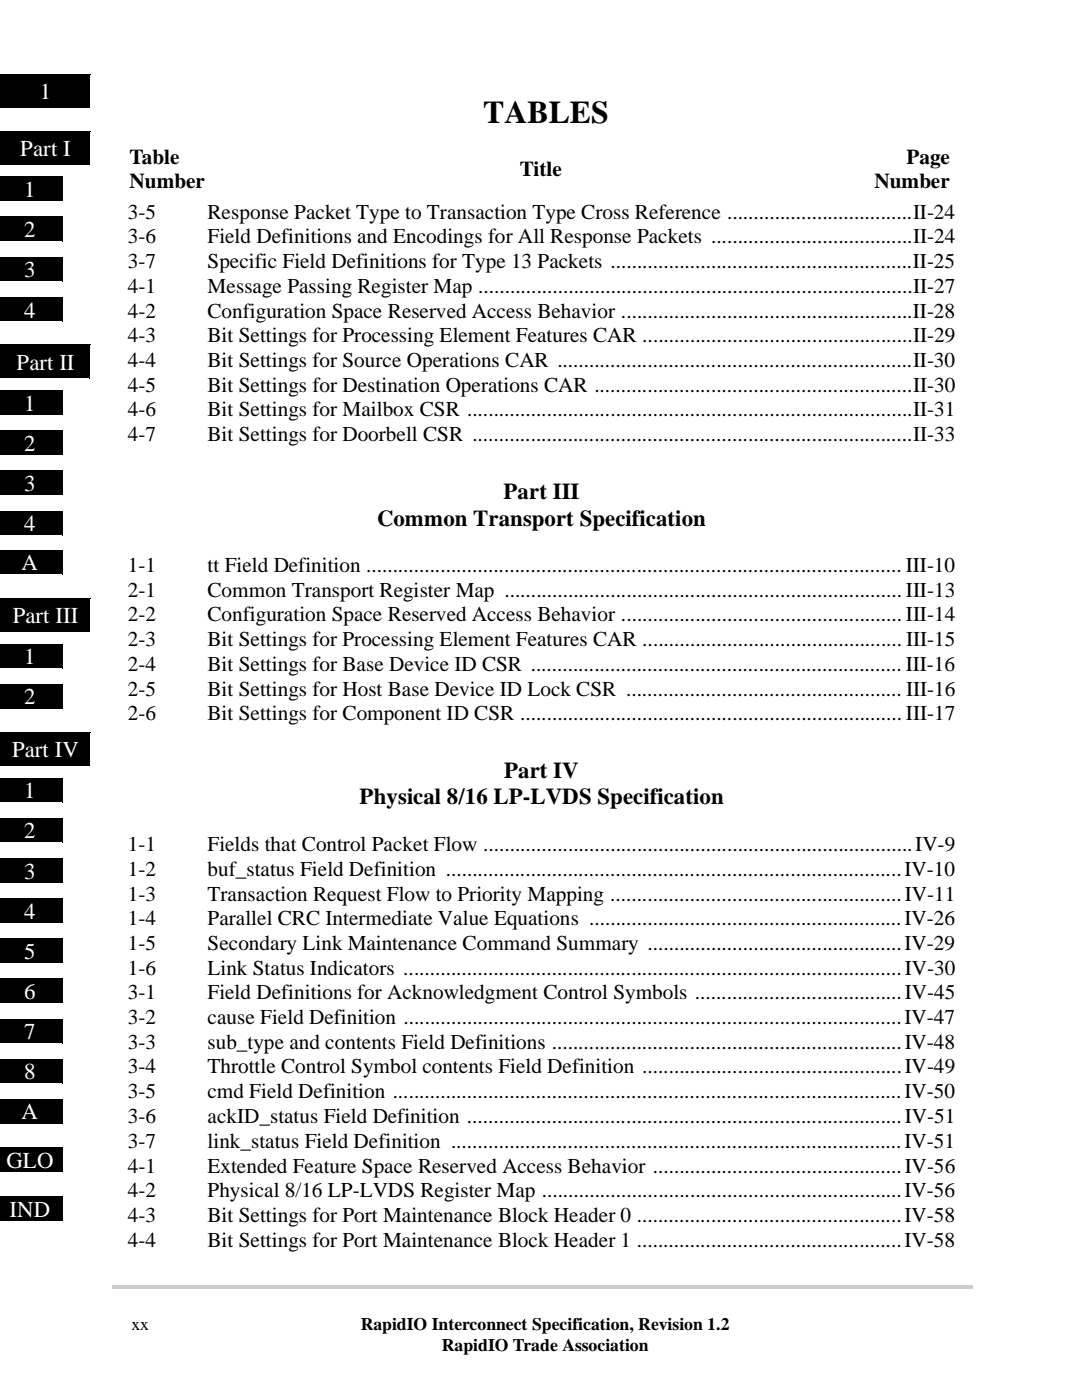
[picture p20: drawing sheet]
<svg xmlns="http://www.w3.org/2000/svg" width="205mm" height="266mm" viewBox="0 0 205 266" stroke-linecap="round" stroke-linejoin="round" font-family="sans-serif">
<defs><g id="words">
<text font-size="6" x="91.6" y="23.4">TABLES</text>
<g font-size="4.3" fill="#fff">
<text x="7.5" y="18.8">1</text>
<text x="3.8" y="29.6">Part I</text>
<text x="4.6" y="37.4">1</text>
<text x="4.6" y="45">2</text>
<text x="4.6" y="52.6">3</text>
<text x="4.6" y="60.3">4</text>
<text x="3.1" y="70.1">Part II</text>
<text x="4.6" y="77.9">1</text>
<text x="4.6" y="85.5">2</text>
<text x="4.6" y="93.2">3</text>
<text x="4.6" y="100.8">4</text>
<text x="4.1" y="108.2">A</text>
<text x="2.4" y="118.3">Part III</text>
<text x="4.6" y="126.1">1</text>
<text x="4.6" y="133.7">2</text>
<text x="2.3" y="143.7">Part IV</text>
<text x="4.6" y="151.5">1</text>
<text x="4.6" y="159.1">2</text>
<text x="4.6" y="166.7">3</text>
<text x="4.6" y="174.3">4</text>
<text x="4.6" y="181.9">5</text>
<text x="4.6" y="189.6">6</text>
<text x="4.6" y="197.2">7</text>
<text x="4.6" y="204.8">8</text>
<text x="4.1" y="212.4">A</text>
<text x="1.2" y="221.6">GLO</text>
<text x="1.8" y="230.9">IND</text>
</g>
<g font-size="4.3">
<text x="95.5" y="94.7">Part III</text>
<text x="71.5" y="99.7">Common Transport Specification</text>
<text x="95.6" y="147.6">Part IV</text>
<text x="68.2" y="152.6">Physical 8/16 LP-LVDS Specification</text>
</g>
<g font-size="4">
<text x="24.6" y="31.1">Table</text>
<text x="24.6" y="35.8">Number</text>
<text x="98.5" y="33.4">Title</text>
<text x="165.8" y="35.8">Number</text>
<text x="171.9" y="31.1">Page</text>
<text x="24.2" y="41.5">3-5</text>
<text x="39.4" y="41.5">Response Packet Type to Transaction Type Cross Reference ...................................II-24</text>
<text x="24.2" y="46.2">3-6</text>
<text x="39.4" y="46.2">Field Definitions and Encodings for All Response Packets ......................................II-24</text>
<text x="24.2" y="50.9">3-7</text>
<text x="39.4" y="50.9">Specific Field Definitions for Type 13 Packets .........................................................II-25</text>
<text x="24.2" y="55.6">4-1</text>
<text x="39.4" y="55.6">Message Passing Register Map ..................................................................................II-27</text>
<text x="24.2" y="60.3">4-2</text>
<text x="24.2" y="65">4-3</text>
<text x="39.4" y="60.3">Configuration Space Reserved Access Behavior .......................................................II-28</text>
<text x="39.4" y="65">Bit Settings for Processing Element Features CAR ...................................................II-29</text>
<text x="24.2" y="69.7">4-4</text>
<text x="39.4" y="69.7">Bit Settings for Source Operations CAR ...................................................................II-30</text>
<text x="24.2" y="74.3">4-5</text>
<text x="39.4" y="74.3">Bit Settings for Destination Operations CAR ............................................................II-30</text>
<text x="24.2" y="79">4-6</text>
<text x="24.2" y="83.7">4-7</text>
<text x="39.4" y="83.7">Bit Settings for Doorbell CSR ...................................................................................II-33</text>
<text x="39.4" y="79">Bit Settings for Mailbox CSR ....................................................................................II-31</text>
<text x="24.2" y="108.5">1-1</text>
<text x="24.2" y="113.2">2-1</text>
<text x="39.4" y="108.5">tt Field Definition ..................................................................................................... III-10</text>
<text x="39.4" y="113.2">Common Transport Register Map ........................................................................... III-13</text>
<text x="24.2" y="117.9">2-2</text>
<text x="39.4" y="117.9">Configuration Space Reserved Access Behavior ..................................................... III-14</text>
<text x="24.2" y="122.6">2-3</text>
<text x="39.4" y="122.6">Bit Settings for Processing Element Features CAR ................................................. III-15</text>
<text x="24.2" y="127.3">2-4</text>
<text x="24.2" y="132">2-5</text>
<text x="39.4" y="127.3">Bit Settings for Base Device ID CSR ...................................................................... III-16</text>
<text x="39.4" y="132">Bit Settings for Host Base Device ID Lock CSR .................................................... III-16</text>
<text x="24.2" y="136.7">2-6</text>
<text x="39.4" y="136.7">Bit Settings for Component ID CSR ........................................................................ III-17</text>
<text x="24.2" y="161.5">1-1</text>
<text x="39.4" y="161.5">Fields that Control Packet Flow .................................................................................IV-9</text>
<text x="24.2" y="166.2">1-2</text>
<text x="39.4" y="166.2">buf_status Field Definition ......................................................................................IV-10</text>
<text x="24.2" y="170.9">1-3</text>
<text x="39.4" y="170.9">Transaction Request Flow to Priority Mapping .......................................................IV-11</text>
<text x="24.2" y="175.5">1-4</text>
<text x="39.4" y="175.5">Parallel CRC Intermediate Value Equations ...........................................................IV-26</text>
<text x="24.2" y="180.2">1-5</text>
<text x="24.2" y="184.9">1-6</text>
<text x="39.4" y="180.2">Secondary Link Maintenance Command Summary ................................................IV-29</text>
<text x="39.4" y="184.9">Link Status Indicators ..............................................................................................IV-30</text>
<text x="24.2" y="189.6">3-1</text>
<text x="39.4" y="189.6">Field Definitions for Acknowledgment Control Symbols .......................................IV-45</text>
<text x="24.2" y="194.3">3-2</text>
<text x="39.4" y="194.3">cause Field Definition ..............................................................................................IV-47</text>
<text x="24.2" y="199">3-3</text>
<text x="24.2" y="203.7">3-4</text>
<text x="39.4" y="199">sub_type and contents Field Definitions ..................................................................IV-48</text>
<text x="39.4" y="203.7">Throttle Control Symbol contents Field Definition .................................................IV-49</text>
<text x="24.2" y="208.4">3-5</text>
<text x="39.4" y="208.4">cmd Field Definition ................................................................................................IV-50</text>
<text x="24.2" y="213.1">3-6</text>
<text x="39.4" y="213.1">ackID_status Field Definition ..................................................................................IV-51</text>
<text x="24.2" y="217.8">3-7</text>
<text x="39.4" y="217.8">link_status Field Definition .....................................................................................IV-51</text>
<text x="24.2" y="222.5">4-1</text>
<text x="24.2" y="227.2">4-2</text>
<text x="39.4" y="222.5">Extended Feature Space Reserved Access Behavior ...............................................IV-56</text>
<text x="39.4" y="227.2">Physical 8/16 LP-LVDS Register Map ....................................................................IV-56</text>
<text x="24.2" y="231.8">4-3</text>
<text x="39.4" y="231.8">Bit Settings for Port Maintenance Block Header 0 ..................................................IV-58</text>
<text x="24.2" y="236.5">4-4</text>
<text x="39.4" y="236.5">Bit Settings for Port Maintenance Block Header 1 ..................................................IV-58</text>
</g>
<g font-size="3.3">
<text x="24.9" y="252.3">xx</text>
<text x="68.4" y="252.3">RapidIO Interconnect Specification, Revision 1.2</text>
<text x="83.8" y="256.3">RapidIO Trade Association</text>
</g>
</g></defs>
<g fill="#ccc">
<path d="M21.2 243.9h.4v.7h-.4z"/>
<path d="M21.6 243.9h162.9v.7h-162.9z"/>
</g>
<path d="M24.9 18h157.2v20.4h-157.2z" fill="#fff"/>
<g fill="#000">
<path d="M-.1 14.1h17.1v6.2h-17.1zM-.1 33.6h11.9v4.4h-11.9zM-.1 24.9h17.1v6.2h-17.1zM-.1 41.2h11.9v4.4h-11.9zM-.1 56.4h11.9v4.5h-11.9zM-.1 48.8h11.9v4.4h-11.9zM-.1 65.4h17.1v6.3h-17.1zM-.1 74.1h11.9v4.5h-11.9zM-.1 81.7h11.9v4.5h-11.9zM-.1 97h11.9v4.4h-11.9zM-.1 89.3h11.9v4.5h-11.9zM-.1 113.6h17.1v6.2h-17.1z"/>
<path d="M-.1 104.4h11.9v4.4h-11.9zM-.1 139h17.1v6.2h-17.1zM-.1 129.9h11.9v4.4h-11.9zM-.1 122.2h11.9v4.5h-11.9zM-.1 155.3h11.9v4.4h-11.9zM-.1 147.6h11.9v4.5h-11.9zM-.1 170.5h11.9v4.4h-11.9zM-.1 162.9h11.9v4.4h-11.9zM-.1 178.1h11.9v4.5h-11.9zM-.1 193.4h11.9v4.4h-11.9zM-.1 185.7h11.9v4.5h-11.9zM-.1 217.8h11.9v4.4h-11.9z"/>
<path d="M-.1 208.6h11.9v4.4h-11.9zM-.1 201h11.9v4.4h-11.9zM-.1 227.1h11.9v4.4h-11.9z"/>
</g>
<g fill="none" stroke="#000" stroke-width=".19">
<path d="M-.1 14.1h17.2M17 14.1v6.3M-.1 20.3h17.1M-.1 33.6h12.1M-.1 38h12M-.1 24.9h17.2M-.1 31.1h17.1M11.9 33.6v4.5M17 24.9v6.3M-.1 41.2h12.1M-.1 45.7h12M-.1 56.4h12.1"/>
<path d="M-.1 48.8h12.1M-.1 53.3h12M11.9 41.2v4.5M11.9 48.8v4.6M11.9 56.4v4.6M-.1 65.4h17.2M-.1 71.7h17.1M-.1 60.9h12M-.1 74.1h12.1M-.1 78.6h12M11.9 74.1v4.6M17 65.4v6.4"/>
<path d="M-.1 81.7h12.1M-.1 86.2h12M-.1 97h12.1M-.1 89.3h12.1M-.1 93.8h12M11.9 81.7v4.6M11.9 89.3v4.6M11.9 97v4.5M-.1 113.6h17.2M-.1 119.8h17.1M-.1 101.5h12M-.1 104.4h12.1"/>
<path d="M-.1 108.9h12M11.9 104.4v4.5M17 113.6v6.3M-.1 139h17.2M-.1 129.9h12.1M-.1 134.3h12M-.1 122.2h12.1M-.1 126.7h12M11.9 122.2v4.6M11.9 129.9v4.5M17 139v6.3M-.1 145.2h17.1"/>
<path d="M-.1 155.3h12.1M-.1 159.7h12M-.1 147.6h12.1M-.1 152.1h12M11.9 147.6v4.6M11.9 155.3v4.5M-.1 170.5h12.1M-.1 175h12M-.1 162.9h12.1M-.1 167.4h12M-.1 178.1h12.1M11.9 162.9v4.6"/>
<path d="M11.9 170.5v4.6M11.9 178.1v4.6M-.1 182.6h12M-.1 193.4h12.1M-.1 197.8h12M-.1 185.7h12.1M-.1 190.2h12M11.9 185.7v4.6M11.9 193.4v4.5M-.1 217.8h12.1M-.1 208.6h12.1M-.1 213.1h12"/>
<path d="M-.1 201h12.1M-.1 205.5h12M11.9 201v4.6M11.9 208.6v4.6M11.9 217.8v4.6M-.1 227.1h12.1M-.1 231.6h12M-.1 222.3h12M11.9 227.1v4.6"/>
</g>
<use href="#words"/>
</svg>
